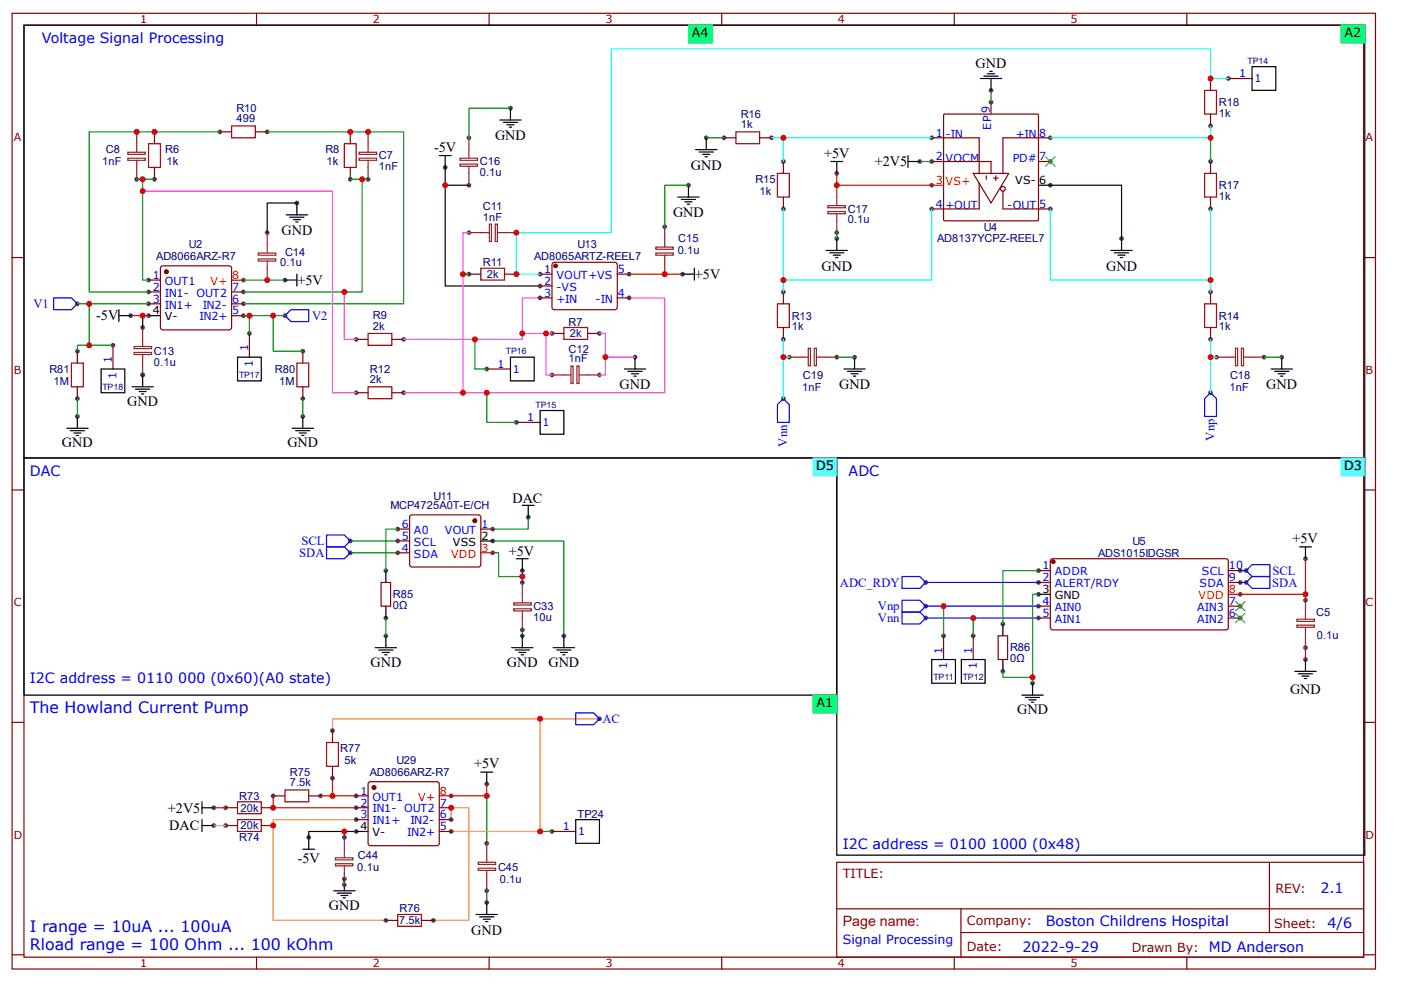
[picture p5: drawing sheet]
<svg xmlns="http://www.w3.org/2000/svg" width="297mm" height="210mm" viewBox="0 0 297 210" stroke-linecap="round" stroke-linejoin="round" font-family="sans-serif">
<defs><g id="words">
<g font-size="3.4" fill="#00f">
<text x="6.3" y="151.3">The Howland Current Pump</text>
<text x="6.3" y="197.8">I range = 10uA ... 100uA</text>
<text x="6.3" y="201.6">Rload range = 100 Ohm ... 100 kOhm</text>
</g>
<g font-size="3" fill="#00f">
<text x="8.9" y="9.1">Voltage Signal Processing</text>
<text x="6.3" y="100.9">DAC</text>
<text x="179.9" y="100.9">ADC</text>
<text x="6.3" y="145">I2C address = 0110 000 (0x60)(A0 state)</text>
<text x="178.7" y="180.2">I2C address = 0100 1000 (0x48)</text>
<text x="280" y="189.6">2.1</text>
<text x="221.8" y="196.4">Boston Childrens Hospital</text>
<text x="281.5" y="196.9">4/6</text>
<text x="216.8" y="201.9">2022-9-29</text>
<text x="256.3" y="201.9">MD Anderson</text>
</g>
<g font-size="3">
<text x="206.8" y="14.4">GND</text>
<text x="105" y="29.8">GND</text>
<text x="92" y="32.2">-5V</text>
<text x="174.7" y="33.5">+5V</text>
<text x="185.5" y="35.3">+2V5</text>
<text x="146.5" y="36.1">GND</text>
<text x="142.7" y="46.1">GND</text>
<text x="59.7" y="49.9">GND</text>
<text x="147.3" y="59.2">+5V</text>
<text x="174.1" y="57.5">GND</text>
<text x="234.5" y="57.5">GND</text>
<text x="63.1" y="60.4">+5V</text>
<text x="20.4" y="68">-5V</text>
<text x="131.4" y="82.6">GND</text>
<text x="177.9" y="82.6">GND</text>
<text x="268.5" y="82.6">GND</text>
<text x="27" y="86.1">GND</text>
<text x="13.1" y="94.9">GND</text>
<text x="60.9" y="94.9">GND</text>
<text x="108.6" y="106.7">DAC</text>
<text x="107.9" y="118">+5V</text>
<text x="274" y="115.2">+5V</text>
<text x="78.5" y="141.4">GND</text>
<text x="107.5" y="141.4">GND</text>
<text x="116.3" y="141.4">GND</text>
<text x="273.5" y="147.2">GND</text>
<text x="215.7" y="151.5">GND</text>
<text x="100.5" y="163">+5V</text>
<text x="35.6" y="172.4">+2V5</text>
<text x="35.9" y="176.2">DAC</text>
<text x="63.1" y="183">-5V</text>
<text x="69.7" y="193">GND</text>
<text x="99.9" y="198.4">GND</text>
</g>
<text font-size="3" fill="#900" x="178.7" y="196.5">Page name:</text>
<g font-size="2.7">
<text x="146.7" y="7.9">A4</text>
<text x="285.1" y="7.9">A2</text>
<text x="173" y="99.7">D5</text>
<text x="285" y="99.7">D3</text>
<text x="173.1" y="150">A1</text>
</g>
<g font-size="2.7" fill="#00f">
<text x="7.1" y="65.4">V1</text>
<text x="66.2" y="67.9">V2</text>
<text x="166.9" y="94.7" transform="rotate(-90 166.9 94.7)">Vnn</text>
<text x="257.5" y="93.5" transform="rotate(-90 257.5 93.5)">Vnp</text>
<text x="63.4" y="118.2">SDA</text>
<text x="63.9" y="115.7">SCL</text>
<text x="178.1" y="124.5">ADC_RDY</text>
<text x="269.7" y="124.5">SDA</text>
<text x="269.8" y="122">SCL</text>
<text x="186.1" y="129.4">Vnp</text>
<text x="186.1" y="132">Vnn</text>
<text x="127.7" y="153.4">AC</text>
<text x="178.7" y="200.3">Signal Processing</text>
</g>
<g font-size="2.7" fill="#800">
<text x="178.7" y="186.2">TITLE:</text>
<text x="270.4" y="189.6">REV:</text>
<text x="205" y="196.3">Company:</text>
<text x="270.1" y="196.8">Sheet:</text>
<text x="205" y="201.8">Date:</text>
<text x="240" y="201.9">Drawn By:</text>
</g>
<g font-size="2.3" fill="#800">
<text x="29.7" y="5">1</text>
<text x="79" y="5">2</text>
<text x="128.4" y="5">3</text>
<text x="177.7" y="5">4</text>
<text x="227" y="5">5</text>
<text x="2.9" y="30">A</text>
<text x="289.5" y="30">A</text>
<text x="2.9" y="79.3">B</text>
<text x="289.5" y="79.3">B</text>
<text x="2.9" y="128.6">C</text>
<text x="289.5" y="128.6">C</text>
<text x="2.9" y="177.9">D</text>
<text x="289.5" y="177.9">D</text>
<text x="29.7" y="205.2">1</text>
<text x="79" y="205.2">2</text>
<text x="128.4" y="205.2">3</text>
<text x="177.7" y="205.2">4</text>
<text x="227" y="205.2">5</text>
</g>
<g font-size="2.3" fill="#00f">
<text x="262.7" y="16.4">1</text>
<text x="266" y="17.4">1</text>
<text x="198.4" y="29">1</text>
<text x="200.5" y="29.2">-IN</text>
<text x="209.9" y="24.1" transform="rotate(-90 209.9 24.1)">9</text>
<text x="210.1" y="27.5" transform="rotate(-90 210.1 27.5)">EP</text>
<text x="215.4" y="29.2">+IN</text>
<text x="220.3" y="29">8</text>
<text x="198.4" y="34">2</text>
<text x="200.5" y="34.3">VOCM</text>
<text x="214.7" y="34.3">PD#</text>
<text x="220.3" y="34">7</text>
<text x="198.4" y="44.1">4</text>
<text x="200.5" y="44.3">+OUT</text>
<text x="213.5" y="44.3">-OUT</text>
<text x="220.3" y="44.1">5</text>
<text x="32.4" y="59.2">1</text>
<text x="115.4" y="57.9">1</text>
<text x="118" y="59.2">VOUT+VS</text>
<text x="131" y="57.9">5</text>
<text x="32.4" y="64.2">3</text>
<text x="32.4" y="61.7">2</text>
<text x="34.9" y="65.5">IN1+</text>
<text x="34.9" y="62.9">IN1- OUT2</text>
<text x="34.9" y="60.4">OUT1</text>
<text x="43" y="65.5">IN2-</text>
<text x="49.2" y="61.7">7</text>
<text x="49.2" y="64.2">6</text>
<text x="115.4" y="60.4">2</text>
<text x="115.4" y="62.9">3</text>
<text x="118" y="61.7">-VS</text>
<text x="118" y="64.2">+IN</text>
<text x="126.3" y="64.2">-IN</text>
<text x="131" y="62.9">4</text>
<text x="42.3" y="68">IN2+</text>
<text x="49.2" y="66.7">5</text>
<text x="23.7" y="77" transform="rotate(-90 23.7 77)">1</text>
<text x="52.6" y="74.5" transform="rotate(-90 52.6 74.5)">1</text>
<text x="53.6" y="77.8" transform="rotate(-90 53.6 77.8)">1</text>
<text x="24.7" y="80.3" transform="rotate(-90 24.7 80.3)">1</text>
<text x="105.5" y="78">1</text>
<text x="108.7" y="79">1</text>
<text x="111.7" y="89.4">1</text>
<text x="115" y="90.4">1</text>
<text x="85.2" y="112">6</text>
<text x="87.8" y="113.3">A0</text>
<text x="94.3" y="113.3">VOUT</text>
<text x="102.1" y="112">1</text>
<text x="85.2" y="117">4</text>
<text x="85.2" y="114.5">5</text>
<text x="87.8" y="118.3">SDA</text>
<text x="87.8" y="115.8">SCL</text>
<text x="221.1" y="120.8">1</text>
<text x="221.1" y="123.3">2</text>
<text x="223.6" y="122.1">ADDR</text>
<text x="223.6" y="124.6">ALERT/RDY</text>
<text x="254.3" y="124.6">SDA</text>
<text x="254.8" y="122.1">SCL</text>
<text x="260.6" y="123.3">9</text>
<text x="260.6" y="120.8">10</text>
<text x="221.1" y="128.4">4</text>
<text x="221.1" y="130.9">5</text>
<text x="223.6" y="129.6">AIN0</text>
<text x="253.8" y="129.6">AIN3</text>
<text x="260.6" y="130.9">6</text>
<text x="260.6" y="128.4">7</text>
<text x="223.6" y="132.1">AIN1</text>
<text x="253.8" y="132.1">AIN2</text>
<text x="199.8" y="138.7" transform="rotate(-90 199.8 138.7)">1</text>
<text x="200.8" y="141.9" transform="rotate(-90 200.8 141.9)">1</text>
<text x="206.1" y="138.7" transform="rotate(-90 206.1 138.7)">1</text>
<text x="207.1" y="141.9" transform="rotate(-90 207.1 141.9)">1</text>
<text x="76.4" y="173.6">3</text>
<text x="76.4" y="171.1">2</text>
<text x="76.4" y="168.6">1</text>
<text x="79" y="172.4">IN1- OUT2</text>
<text x="79" y="169.9">OUT1</text>
<text x="93.3" y="171.1">7</text>
<text x="93.3" y="173.6">6</text>
<text x="79" y="174.9">IN1+</text>
<text x="86.3" y="177.4">IN2+</text>
<text x="87" y="174.9">IN2-</text>
<text x="93.3" y="176.2">5</text>
<text x="119.3" y="176.2">1</text>
<text x="122.6" y="177.2">1</text>
</g>
<g font-size="2.3" fill="#000080">
<text x="50.1" y="23.7">R10</text>
<text x="258.4" y="22.5">R18</text>
<text x="50.1" y="26">499</text>
<text x="157" y="27.2">1k</text>
<text x="157" y="25">R16</text>
<text x="258.4" y="24.8">1k</text>
<text x="21.7" y="35.1">1nF</text>
<text x="22.4" y="32.6">C8</text>
<text x="35" y="32.5">R6</text>
<text x="35.3" y="35.1">1k</text>
<text x="69" y="32.5">R8</text>
<text x="69.3" y="35.1">1k</text>
<text x="80.4" y="33.8">C7</text>
<text x="101.7" y="35.1">C16</text>
<text x="80.4" y="36.1">1nF</text>
<text x="101.7" y="37.4">0.1u</text>
<text x="160.2" y="38.9">R15</text>
<text x="161.1" y="41.4">1k</text>
<text x="258.4" y="40.1">R17</text>
<text x="102.4" y="46.8">1nF</text>
<text x="102.4" y="44.6">C11</text>
<text x="179.7" y="47.4">0.1u</text>
<text x="179.7" y="45.2">C17</text>
<text x="258.4" y="42.4">1k</text>
<text x="40.1" y="52.7">U2</text>
<text x="122.4" y="52.6">U13</text>
<text x="143.7" y="54">0.1u</text>
<text x="143.8" y="51.4">C15</text>
<text x="198.7" y="51.4">AD8137YCPZ-REEL7</text>
<text x="208.6" y="48.9">U4</text>
<text x="33.1" y="55.2">AD8066ARZ-R7</text>
<text x="59.4" y="56.5">0.1u</text>
<text x="60.4" y="54.4">C14</text>
<text x="102.4" y="56.5">R11</text>
<text x="103.2" y="59">2k</text>
<text x="113.2" y="55.2">AD8065ARTZ-REEL7</text>
<text x="79.1" y="70">2k</text>
<text x="79.1" y="67.7">R9</text>
<text x="120.6" y="69.1">R7</text>
<text x="120.8" y="71.6">2k</text>
<text x="167.9" y="70.1">1k</text>
<text x="167.9" y="67.8">R13</text>
<text x="258.4" y="70.1">1k</text>
<text x="258.4" y="67.8">R14</text>
<text x="32.6" y="77.6">0.1u</text>
<text x="32.6" y="75.4">C13</text>
<text x="120.5" y="76.9">1nF</text>
<text x="120.5" y="74.8">C12</text>
<text x="10.5" y="79.1">R81</text>
<text x="11.4" y="81.6">1M</text>
<text x="58.3" y="79.1">R80</text>
<text x="59.2" y="81.6">1M</text>
<text x="78.4" y="81.3">2k</text>
<text x="78.4" y="79">R12</text>
<text x="170.1" y="82.9">1nF</text>
<text x="170.2" y="80.4">C19</text>
<text x="260.7" y="82.9">1nF</text>
<text x="260.8" y="80.4">C18</text>
<text x="91.9" y="106.2">U11</text>
<text x="82.8" y="108.1">MCP4725A0T-E/CH</text>
<text x="232.8" y="118.1">ADS1015IDGSR</text>
<text x="240.1" y="115.5">U5</text>
<text x="83.3" y="129.2">0Ω</text>
<text x="83.3" y="126.9">R85</text>
<text x="113" y="131.7">10u</text>
<text x="113.1" y="129.4">C33</text>
<text x="279.1" y="130.7">C5</text>
<text x="279.2" y="135.5">0.1u</text>
<text x="214.1" y="140.5">0Ω</text>
<text x="214.1" y="138.2">R86</text>
<text x="72.1" y="159.6">R77</text>
<text x="61.4" y="166.8">7.5k</text>
<text x="61.4" y="164.6">R75</text>
<text x="73" y="162.1">5k</text>
<text x="78.4" y="164.7">AD8066ARZ-R7</text>
<text x="84.1" y="162.2">U29</text>
<text x="50.7" y="169.7">R73</text>
<text x="51" y="172.2">20k</text>
<text x="122.4" y="173.5">TP24</text>
<text x="50.7" y="178.5">R74</text>
<text x="51" y="176">20k</text>
<text x="75.8" y="184.7">0.1u</text>
<text x="75.9" y="182.2">C44</text>
<text x="105.6" y="184.8">C45</text>
<text x="105.9" y="187.3">0.1u</text>
<text x="84.6" y="196.1">7.5k</text>
<text x="84.7" y="193.6">R76</text>
</g>
<g font-size="2.3" fill="#f00">
<text x="198.4" y="39">3</text>
<text x="200.5" y="39.3">VS+</text>
<text x="49.2" y="59.2">8</text>
<text x="44.7" y="60.4">V+</text>
<text x="95.6" y="118.3">VDD</text>
<text x="102.1" y="117">3</text>
<text x="260.6" y="125.8">8</text>
<text x="254.1" y="127.1">VDD</text>
<text x="88.7" y="169.9">V+</text>
<text x="93.3" y="168.6">8</text>
</g>
<g font-size="2.3">
<text x="215.2" y="39">VS- 6</text>
<text x="32.4" y="66.7">4</text>
<text x="34.9" y="68">V-</text>
<text x="96" y="115.8">VSS</text>
<text x="102.1" y="114.5">2</text>
<text x="221.1" y="125.8">3</text>
<text x="223.6" y="127.1">GND</text>
<text x="76.4" y="176.2">4</text>
<text x="79" y="177.4">V-</text>
</g>
<g font-size="1.8" fill="#000080">
<text x="264.5" y="13.5">TP14</text>
<text x="107.3" y="75.1">TP16</text>
<text x="21.7" y="82.7">TP18</text>
<text x="50.7" y="80.2">TP17</text>
<text x="113.6" y="86.5">TP15</text>
<text x="197.9" y="144.4">TP11</text>
<text x="204.1" y="144.4">TP12</text>
</g>
</g></defs>
<g fill="none" stroke="#800" stroke-width=".25">
<path d="M2.6 2.8h289v202.8h-289zM5.1 5.3h284v197.8h-284zM54.4 2.8v2.5M103.7 2.8v2.5M153 2.8v2.5M202.3 2.8v2.5M251.6 2.8v2.5M2.6 54.6h2.5M289.1 54.6h2.5M2.6 104h2.5M289.1 104h2.5M2.6 153.3h2.5"/>
<path d="M289.1 153.3h2.5M177.4 182.9h111.7v20.2h-111.7zM177.4 192.8h111.6M203.7 197.9h85.3M203.7 192.8v10.1M269.1 183v14.9M2.6 202.6h2.5M54.4 203.1v2.5M103.7 203.1v2.5M153 203.1v2.5M202.3 203.1v2.5M251.6 203.1v2.5"/>
<path d="M289.1 202.6h2.5"/>
</g>
<circle cx="196.3" cy="128.6" r=".5" fill="#4f4f4f"/>
<path d="M191.2 127.3h3.8l1.3 1.3-1.3 1.3h-3.8z" fill="none" stroke="#00f" stroke-width=".25"/>
<circle cx="51.6" cy="59.4" r=".5" fill="#4f4f4f"/>
<path d="M49.1 59.4h2.5" fill="none" stroke="#f00" stroke-width=".25"/>
<circle cx="51.6" cy="61.9" r=".5" fill="#4f4f4f"/>
<path d="M49.1 61.9h2.5" fill="none" stroke="#800" stroke-width=".25"/>
<circle cx="51.6" cy="64.5" r=".5" fill="#4f4f4f"/>
<path d="M49.1 64.5h2.5" fill="none" stroke="#800" stroke-width=".25"/>
<circle cx="51.6" cy="67" r=".5" fill="#4f4f4f"/>
<path d="M49.1 67h2.5" fill="none" stroke="#800" stroke-width=".25"/>
<circle cx="31.5" cy="67" r=".5" fill="#4f4f4f"/>
<path d="M31.5 67h2.5" fill="none" stroke="#000" stroke-width=".25"/>
<circle cx="31.5" cy="64.5" r=".5" fill="#4f4f4f"/>
<path d="M31.5 64.5h2.5" fill="none" stroke="#800" stroke-width=".25"/>
<circle cx="31.5" cy="61.9" r=".5" fill="#4f4f4f"/>
<path d="M31.5 61.9h2.5" fill="none" stroke="#800" stroke-width=".25"/>
<circle cx="31.5" cy="59.4" r=".5" fill="#4f4f4f"/>
<path d="M200.1 24.3h20v22.5h-20zM31.5 59.4h2.5M34.3 56.5h14.6l.2 .4-.1 12.8-.4 .3-14.3-.1-.3-.4v-12.6z" fill="none" stroke="#800" stroke-width=".25"/>
<circle cx="35.3" cy="57.7" r=".38" fill="#800" stroke="#800" stroke-width=".25"/>
<circle cx="222.7" cy="44.3" r=".5" fill="#4f4f4f"/>
<path d="M220.2 44.3h2.5" fill="none" stroke="#800" stroke-width=".25"/>
<circle cx="222.7" cy="34.3" r=".5" fill="#4f4f4f"/>
<path d="M220.2 34.3h2.5" fill="none" stroke="#800" stroke-width=".25"/>
<circle cx="197.5" cy="39.3" r=".5" fill="#4f4f4f"/>
<path d="M197.5 39.3h2.6" fill="none" stroke="#f00" stroke-width=".25"/>
<circle cx="197.5" cy="29.2" r=".5" fill="#4f4f4f"/>
<path d="M197.5 29.2h2.6" fill="none" stroke="#800" stroke-width=".25"/>
<circle cx="222.7" cy="29.2" r=".5" fill="#4f4f4f"/>
<path d="M220.2 29.2h2.5" fill="none" stroke="#800" stroke-width=".25"/>
<circle cx="197.5" cy="34.3" r=".5" fill="#4f4f4f"/>
<path d="M197.5 34.3h2.6" fill="none" stroke="#800" stroke-width=".25"/>
<circle cx="197.5" cy="44.3" r=".5" fill="#4f4f4f"/>
<path d="M197.5 44.3h2.6" fill="none" stroke="#800" stroke-width=".25"/>
<circle cx="222.7" cy="39.3" r=".5" fill="#4f4f4f"/>
<path d="M220.2 39.3h2.5" fill="none" stroke="#000" stroke-width=".25"/>
<g fill="none" stroke="#800" stroke-width=".25">
<path d="M200.1 29.2h7.5v7.6M200.1 34.3h10v2.5M206.3 36.8h7.6l-3.8 6.3zM207.6 38.8v5.5h-7.5M209.1 37.3v.7M210.6 37.8h1M211.1 37.3v1M220.2 29.2h-7.6v7.6M212.6 40.6v3.7h7.6"/>
<circle cx="212.6" cy="40.1" r=".5"/>
</g>
<circle cx="210.1" cy="21.7" r=".5" fill="#4f4f4f"/>
<path d="M210.1 21.7v2.5" fill="none" stroke="#800" stroke-width=".25"/>
<path d="M76.2 32.3h3.6v.5h-3.6zM76.2 33.6h3.6v.4h-3.6zM78 30.5v1.8M78 34v1.5" fill="none" stroke="#8d2323" stroke-width=".25"/>
<circle cx="78" cy="38" r=".5" fill="#4f4f4f"/>
<path d="M78 35.5v2.5" fill="none" stroke="#8d2323" stroke-width=".25"/>
<circle cx="78" cy="28" r=".5" fill="#4f4f4f"/>
<path d="M27.1 32.3h3.7v.5h-3.7zM27.1 33.6h3.7v.4h-3.7zM29 30.5v1.8M29 34v1.5M78 28v2.5" fill="none" stroke="#8d2323" stroke-width=".25"/>
<circle cx="29" cy="38" r=".5" fill="#4f4f4f"/>
<path d="M29 35.5v2.5" fill="none" stroke="#8d2323" stroke-width=".25"/>
<circle cx="29" cy="28" r=".5" fill="#4f4f4f"/>
<path d="M29 28v2.5M101.9 49.4h1.8M103.7 47.5h.5v3.7h-.5zM105 47.5h.5v3.7h-.5zM105.5 49.4h1.5" fill="none" stroke="#8d2323" stroke-width=".25"/>
<circle cx="109.5" cy="49.4" r=".5" fill="#4f4f4f"/>
<path d="M107 49.4h2.5" fill="none" stroke="#8d2323" stroke-width=".25"/>
<circle cx="99.4" cy="49.4" r=".5" fill="#4f4f4f"/>
<path d="M99.4 49.4h2.5M119.5 79.5h1.6M121.1 77.7h.4v3.7h-.4zM122.3 77.7h.5v3.7h-.5zM122.8 79.5h1.8" fill="none" stroke="#8d2323" stroke-width=".25"/>
<circle cx="117" cy="79.6" r=".5" fill="#4f4f4f"/>
<path d="M117 79.5h2.5" fill="none" stroke="#8d2323" stroke-width=".25"/>
<circle cx="127.1" cy="79.6" r=".5" fill="#4f4f4f"/>
<path d="M28.4 74.8h3.7v.4h-3.7zM28.4 73.5h3.7v.5h-3.7zM30.2 72v1.5M30.2 75.3v1.7M124.6 79.5h2.5" fill="none" stroke="#8d2323" stroke-width=".25"/>
<circle cx="30.2" cy="69.5" r=".5" fill="#4f4f4f"/>
<path d="M30.2 69.5v2.5" fill="none" stroke="#8d2323" stroke-width=".25"/>
<circle cx="30.2" cy="79.6" r=".5" fill="#4f4f4f"/>
<path d="M54.8 53.7h3.7v.4h-3.7zM54.8 54.9h3.7v.5h-3.7zM56.7 51.9v1.7M56.7 55.4v1.5M30.2 77v2.5" fill="none" stroke="#8d2323" stroke-width=".25"/>
<circle cx="56.7" cy="59.4" r=".5" fill="#4f4f4f"/>
<path d="M56.7 56.9v2.5" fill="none" stroke="#8d2323" stroke-width=".25"/>
<circle cx="56.7" cy="49.4" r=".5" fill="#4f4f4f"/>
<path d="M56.7 49.4v2.5M139 52.4h3.7v.5h-3.7zM139 53.7h3.7v.4h-3.7zM140.9 50.6v1.8M140.9 54.1v1.6" fill="none" stroke="#8d2323" stroke-width=".25"/>
<circle cx="140.9" cy="58.2" r=".5" fill="#4f4f4f"/>
<path d="M140.9 55.7v2.5" fill="none" stroke="#8d2323" stroke-width=".25"/>
<circle cx="140.9" cy="48.1" r=".5" fill="#4f4f4f"/>
<path d="M97.5 33.6h3.7v.4h-3.7zM97.5 34.8h3.7v.5h-3.7zM99.4 31.7v1.8M99.4 35.3v1.5M140.9 48.1v2.5" fill="none" stroke="#8d2323" stroke-width=".25"/>
<circle cx="99.4" cy="39.3" r=".5" fill="#4f4f4f"/>
<path d="M99.4 36.8v2.5" fill="none" stroke="#8d2323" stroke-width=".25"/>
<circle cx="99.4" cy="29.2" r=".5" fill="#4f4f4f"/>
<path d="M99.4 29.2v2.5M175.5 43.6h3.7v.5h-3.7zM175.5 44.9h3.7v.4h-3.7zM177.4 41.8v1.8M177.4 45.3v1.5" fill="none" stroke="#8d2323" stroke-width=".25"/>
<circle cx="177.4" cy="49.4" r=".5" fill="#4f4f4f"/>
<path d="M177.4 46.8v2.6" fill="none" stroke="#8d2323" stroke-width=".25"/>
<circle cx="177.4" cy="39.3" r=".5" fill="#4f4f4f"/>
<path d="M177.4 39.3v2.5M260.4 75.8h1.5M261.9 73.9h.5v3.7h-.5zM263.2 73.9h.5v3.7h-.5zM263.7 75.8h1.8" fill="none" stroke="#8d2323" stroke-width=".25"/>
<circle cx="257.9" cy="75.8" r=".5" fill="#4f4f4f"/>
<path d="M257.9 75.8h2.5" fill="none" stroke="#8d2323" stroke-width=".25"/>
<circle cx="268" cy="75.8" r=".5" fill="#4f4f4f"/>
<path d="M169.9 75.8h1.5M171.4 73.9h.4v3.7h-.4zM172.6 73.9h.5v3.7h-.5zM173.1 75.8h1.8M265.5 75.8h2.5" fill="none" stroke="#8d2323" stroke-width=".25"/>
<circle cx="167.3" cy="75.8" r=".5" fill="#4f4f4f"/>
<path d="M167.3 75.8h2.6" fill="none" stroke="#8d2323" stroke-width=".25"/>
<circle cx="177.4" cy="75.8" r=".5" fill="#4f4f4f"/>
<path d="M174.9 75.8h2.5" fill="none" stroke="#8d2323" stroke-width=".25"/>
<path d="M31.5 30.5h2.5v5h-2.5z" fill="none" stroke="#a00000" stroke-width=".25"/>
<circle cx="32.8" cy="28" r=".5" fill="#4f4f4f"/>
<path d="M32.8 28v2.5" fill="none" stroke="#800" stroke-width=".25"/>
<circle cx="32.8" cy="38" r=".5" fill="#4f4f4f"/>
<path d="M32.8 35.5v2.5" fill="none" stroke="#800" stroke-width=".25"/>
<path d="M119.5 69.5h5.1v2.5h-5.1z" fill="none" stroke="#a00000" stroke-width=".25"/>
<circle cx="127.1" cy="70.7" r=".5" fill="#4f4f4f"/>
<path d="M124.6 70.7h2.5" fill="none" stroke="#800" stroke-width=".25"/>
<circle cx="117" cy="70.7" r=".5" fill="#4f4f4f"/>
<path d="M117 70.7h2.5" fill="none" stroke="#800" stroke-width=".25"/>
<path d="M73 30.5h2.5v5h-2.5z" fill="none" stroke="#a00000" stroke-width=".25"/>
<circle cx="74.3" cy="28" r=".5" fill="#4f4f4f"/>
<path d="M74.3 28v2.5" fill="none" stroke="#800" stroke-width=".25"/>
<circle cx="74.3" cy="38" r=".5" fill="#4f4f4f"/>
<path d="M74.3 35.5v2.5" fill="none" stroke="#800" stroke-width=".25"/>
<path d="M78 70.7h5.1v2.6h-5.1z" fill="none" stroke="#a00000" stroke-width=".25"/>
<circle cx="75.5" cy="72" r=".5" fill="#4f4f4f"/>
<path d="M75.5 72h2.5" fill="none" stroke="#800" stroke-width=".25"/>
<circle cx="85.6" cy="72" r=".5" fill="#4f4f4f"/>
<path d="M83.1 72h2.5" fill="none" stroke="#800" stroke-width=".25"/>
<path d="M49.1 26.7h5v2.5h-5z" fill="none" stroke="#a00000" stroke-width=".25"/>
<circle cx="56.7" cy="28" r=".5" fill="#4f4f4f"/>
<path d="M54.1 28h2.6" fill="none" stroke="#800" stroke-width=".25"/>
<circle cx="46.6" cy="28" r=".5" fill="#4f4f4f"/>
<path d="M46.6 28h2.5" fill="none" stroke="#800" stroke-width=".25"/>
<path d="M101.9 56.9h5.1v2.5h-5.1z" fill="none" stroke="#a00000" stroke-width=".25"/>
<circle cx="109.5" cy="58.2" r=".5" fill="#4f4f4f"/>
<path d="M107 58.2h2.5" fill="none" stroke="#800" stroke-width=".25"/>
<circle cx="99.4" cy="58.2" r=".5" fill="#4f4f4f"/>
<path d="M99.4 58.2h2.5" fill="none" stroke="#800" stroke-width=".25"/>
<path d="M78 82.1h5.1v2.5h-5.1z" fill="none" stroke="#a00000" stroke-width=".25"/>
<circle cx="75.5" cy="83.3" r=".5" fill="#4f4f4f"/>
<path d="M75.5 83.3h2.5" fill="none" stroke="#800" stroke-width=".25"/>
<circle cx="85.6" cy="83.3" r=".5" fill="#4f4f4f"/>
<path d="M83.1 83.3h2.5" fill="none" stroke="#800" stroke-width=".25"/>
<path d="M164.8 64.5h2.5v5h-2.5z" fill="none" stroke="#a00000" stroke-width=".25"/>
<circle cx="166.1" cy="61.9" r=".5" fill="#4f4f4f"/>
<path d="M166.1 61.9v2.6" fill="none" stroke="#800" stroke-width=".25"/>
<circle cx="166.1" cy="72" r=".5" fill="#4f4f4f"/>
<path d="M166.1 69.5v2.5" fill="none" stroke="#800" stroke-width=".25"/>
<path d="M255.4 64.5h2.5v5h-2.5z" fill="none" stroke="#a00000" stroke-width=".25"/>
<circle cx="256.7" cy="61.9" r=".5" fill="#4f4f4f"/>
<path d="M256.7 61.9v2.6" fill="none" stroke="#800" stroke-width=".25"/>
<circle cx="256.7" cy="72" r=".5" fill="#4f4f4f"/>
<path d="M256.7 69.5v2.5" fill="none" stroke="#800" stroke-width=".25"/>
<path d="M164.8 36.8h2.5v5h-2.5z" fill="none" stroke="#a00000" stroke-width=".25"/>
<circle cx="166.1" cy="44.3" r=".5" fill="#4f4f4f"/>
<path d="M166.1 41.8v2.5" fill="none" stroke="#800" stroke-width=".25"/>
<circle cx="166.1" cy="34.3" r=".5" fill="#4f4f4f"/>
<path d="M166.1 34.3v2.5" fill="none" stroke="#800" stroke-width=".25"/>
<path d="M156 28h5.1v2.5h-5.1z" fill="none" stroke="#a00000" stroke-width=".25"/>
<circle cx="163.6" cy="29.2" r=".5" fill="#4f4f4f"/>
<path d="M161.1 29.2h2.5" fill="none" stroke="#800" stroke-width=".25"/>
<circle cx="153.5" cy="29.2" r=".5" fill="#4f4f4f"/>
<path d="M153.5 29.2h2.5" fill="none" stroke="#800" stroke-width=".25"/>
<path d="M255.4 36.8h2.5v5h-2.5z" fill="none" stroke="#a00000" stroke-width=".25"/>
<circle cx="256.7" cy="34.3" r=".5" fill="#4f4f4f"/>
<path d="M256.7 34.3v2.5" fill="none" stroke="#800" stroke-width=".25"/>
<circle cx="256.7" cy="44.3" r=".5" fill="#4f4f4f"/>
<path d="M256.7 41.8v2.5" fill="none" stroke="#800" stroke-width=".25"/>
<path d="M255.4 19.2h2.5v5h-2.5z" fill="none" stroke="#a00000" stroke-width=".25"/>
<circle cx="256.7" cy="16.7" r=".5" fill="#4f4f4f"/>
<path d="M256.7 16.7v2.5" fill="none" stroke="#800" stroke-width=".25"/>
<circle cx="256.7" cy="26.7" r=".5" fill="#4f4f4f"/>
<path d="M256.7 24.2v2.5" fill="none" stroke="#800" stroke-width=".25"/>
<circle cx="16.4" cy="64.5" r=".5" fill="#4f4f4f"/>
<path d="M11.4 63.2h3.7l1.3 1.3-1.3 1.2h-3.7z" fill="none" stroke="#00f" stroke-width=".25"/>
<circle cx="60.4" cy="67" r=".5" fill="#4f4f4f"/>
<path d="M61.7 65.7h3.8v2.5h-3.8l-1.3-1.2z" fill="none" stroke="#00f" stroke-width=".25"/>
<path d="M29 38h3.8M30.2 38v21.4h1.3M46.6 28h-27.7v33.9h12.6M56.7 28h28.9v36.5h-34M74.3 38h3.7M76.8 38v23.9h-25.2" fill="none" stroke="#080" stroke-width=".25"/>
<path d="M27.7 67h3.8" fill="none" stroke="#f00" stroke-width=".25"/>
<path d="M30.2 67v2.5" fill="none" stroke="#000" stroke-width=".25"/>
<circle cx="30.2" cy="79.6" r=".5" fill="#4f4f4f"/>
<path d="M30.2 79.5v2.6M28 82.1h4.5M28.7 82.6h3M29.5 83.1h1.5M30 83.6h.5" fill="none" stroke="#000" stroke-width=".25"/>
<path d="M51.6 59.4h8.8" fill="none" stroke="#080" stroke-width=".25"/>
<circle cx="62.9" cy="43.1" r=".5" fill="#4f4f4f"/>
<path d="M60.7 45.6h4.5M61.4 46.1h3.1M62.2 46.6h1.5M62.7 47.1h.5M62.9 43.1v2.5" fill="none" stroke="#000" stroke-width=".25"/>
<path d="M30.2 40.6h40.3v42.7h5M73 61.9v10.1h2.5" fill="none" stroke="#f3c" stroke-width=".25"/>
<path d="M114.5 63.2h-3.8v8.8h-25.1M133.4 63.2h7.5v20.1h-55.3" fill="none" stroke="#f3f" stroke-width=".25"/>
<circle cx="108.2" cy="22.9" r=".5" fill="#4f4f4f"/>
<path d="M99.4 39.3h-5v21.4h20.1M106 25.5h4.5M106.7 26h3M107.5 26.5h1.5M108 27h.5M108.2 22.9v2.6" fill="none" stroke="#000" stroke-width=".25"/>
<path d="M133.4 58.2h11.3" fill="none" stroke="#f00" stroke-width=".25"/>
<circle cx="146" cy="39.3" r=".5" fill="#4f4f4f"/>
<path d="M146 39.3v2.5M143.7 41.8h4.5M144.5 42.3h3M145.2 42.8h1.5M145.7 43.3h.5" fill="none" stroke="#000" stroke-width=".25"/>
<path d="M99.4 49.4h-1.2v33.9M110.7 70.7h5.1v8.8h1.2M127.1 70.7h1.3v8.8h-1.3" fill="none" stroke="#f3f" stroke-width=".25"/>
<circle cx="134.6" cy="75.8" r=".5" fill="#4f4f4f"/>
<path d="M132.4 78.3h4.5M133.1 78.8h3.1M133.9 79.3h1.5M134.4 79.8h.5M134.6 75.8v2.5" fill="none" stroke="#000" stroke-width=".25"/>
<circle cx="149.7" cy="29.2" r=".5" fill="#4f4f4f"/>
<path d="M147.5 31.7h4.5M148.2 32.3h3M149 32.8h1.5M149.5 33.3h.5M149.7 29.2v2.5" fill="none" stroke="#000" stroke-width=".25"/>
<path d="M163.6 29.2h33.9M166.1 29.2v5.1M197.5 44.3v15.1h-31.4v2.5M222.7 44.3v15.1h34v-15.1" fill="none" stroke="#0ff" stroke-width=".25"/>
<circle cx="181.2" cy="75.8" r=".5" fill="#4f4f4f"/>
<path d="M178.9 78.3h4.5M179.7 78.8h3M180.4 79.3h1.5M180.9 79.8h.5M181.2 75.8v2.5" fill="none" stroke="#000" stroke-width=".25"/>
<circle cx="271.8" cy="75.8" r=".5" fill="#4f4f4f"/>
<path d="M269.5 78.3h4.5M270.2 78.8h3.1M271 79.3h1.5M271.5 79.8h.5M271.8 75.8v2.5" fill="none" stroke="#000" stroke-width=".25"/>
<path d="M166.1 72v3.8h1.2M256.7 72v3.8h1.2" fill="none" stroke="#0ff" stroke-width=".25"/>
<circle cx="166.1" cy="84.6" r=".5" fill="#4f4f4f"/>
<path d="M164.8 85.8l1.3-1.2 1.2 1.2v3.8h-2.5z" fill="none" stroke="#00f" stroke-width=".25"/>
<circle cx="256.7" cy="83.3" r=".5" fill="#4f4f4f"/>
<path d="M255.4 84.6l1.3-1.3 1.2 1.3v3.8h-2.5z" fill="none" stroke="#00f" stroke-width=".25"/>
<path d="M166.1 75.8v8.8M256.7 75.8v7.5" fill="none" stroke="#0ff" stroke-width=".25"/>
<path d="M62.9 43.1h-6.2v6.3" fill="none" stroke="#000" stroke-width=".25"/>
<circle cx="177.4" cy="36.8" r=".5" fill="#4f4f4f"/>
<path d="M176.2 34.3h2.5M177.4 34.3v2.5" fill="none" stroke="#000" stroke-width=".25"/>
<circle cx="144.7" cy="58.2" r=".5" fill="#4f4f4f"/>
<path d="M144.7 58.2h2.5M147.2 56.9v2.5" fill="none" stroke="#000" stroke-width=".25"/>
<circle cx="94.4" cy="35.5" r=".5" fill="#4f4f4f"/>
<path d="M93.1 33h2.5M94.4 33v6.3" fill="none" stroke="#000" stroke-width=".25"/>
<path d="M210.1 19.2v2.5" fill="none" stroke="#080" stroke-width=".25"/>
<circle cx="196.3" cy="131.1" r=".5" fill="#4f4f4f"/>
<path d="M191.2 129.9h3.8l1.3 1.2-1.3 1.3h-3.8z" fill="none" stroke="#00f" stroke-width=".25"/>
<path d="M222.9 118.6h37.3l.2 .4v14.4l-.5 .2h-37l-.2-.5v-14.1z" fill="none" stroke="#800" stroke-width=".25"/>
<circle cx="223.3" cy="119.2" r=".38" fill="#800" stroke="#800" stroke-width=".25"/>
<circle cx="220.2" cy="121.1" r=".5" fill="#4f4f4f"/>
<path d="M220.2 121.1h2.5" fill="none" stroke="#800" stroke-width=".25"/>
<circle cx="220.2" cy="123.6" r=".5" fill="#4f4f4f"/>
<path d="M220.2 123.6h2.5" fill="none" stroke="#800" stroke-width=".25"/>
<circle cx="220.2" cy="126.1" r=".5" fill="#4f4f4f"/>
<path d="M220.2 126.1h2.5" fill="none" stroke="#000" stroke-width=".25"/>
<circle cx="220.2" cy="128.6" r=".5" fill="#4f4f4f"/>
<path d="M220.2 128.6h2.5" fill="none" stroke="#800" stroke-width=".25"/>
<circle cx="220.2" cy="131.1" r=".5" fill="#4f4f4f"/>
<path d="M220.2 131.1h2.5" fill="none" stroke="#800" stroke-width=".25"/>
<circle cx="262.9" cy="131.1" r=".5" fill="#4f4f4f"/>
<path d="M260.4 131.1h2.5" fill="none" stroke="#800" stroke-width=".25"/>
<circle cx="262.9" cy="128.6" r=".5" fill="#4f4f4f"/>
<path d="M260.4 128.6h2.5" fill="none" stroke="#800" stroke-width=".25"/>
<circle cx="262.9" cy="126.1" r=".5" fill="#4f4f4f"/>
<path d="M260.4 126.1h2.5" fill="none" stroke="#f00" stroke-width=".25"/>
<circle cx="262.9" cy="123.6" r=".5" fill="#4f4f4f"/>
<path d="M260.4 123.6h2.5" fill="none" stroke="#800" stroke-width=".25"/>
<circle cx="262.9" cy="121.1" r=".5" fill="#4f4f4f"/>
<path d="M260.4 121.1h2.5" fill="none" stroke="#800" stroke-width=".25"/>
<path d="M166.1 44.3v15.1" fill="none" stroke="#0ff" stroke-width=".25"/>
<circle cx="177.4" cy="50.6" r=".5" fill="#4f4f4f"/>
<path d="M175.1 53.1h4.6M175.9 53.6h3M176.7 54.1h1.5M177.2 54.6h.5M177.4 50.6v2.5" fill="none" stroke="#000" stroke-width=".25"/>
<path d="M177.4 49.4v1.2" fill="none" stroke="#080" stroke-width=".25"/>
<circle cx="237.8" cy="50.6" r=".5" fill="#4f4f4f"/>
<path d="M237.8 39.3v13.8M235.5 53.1h4.6M236.3 53.6h3M237 54.1h1.5M237.5 54.6h.5" fill="none" stroke="#000" stroke-width=".25"/>
<path d="M177.4 36.8v2.5h20.1" fill="none" stroke="#f00" stroke-width=".25"/>
<circle cx="218.9" cy="145" r=".5" fill="#4f4f4f"/>
<path d="M216.7 147.5h4.5M217.4 148h3M218.2 148.5h1.5M218.7 149h.5M218.9 145v2.5" fill="none" stroke="#000" stroke-width=".25"/>
<path d="M256.7 59.4v2.5" fill="none" stroke="#0ff" stroke-width=".25"/>
<circle cx="276.8" cy="118.5" r=".5" fill="#4f4f4f"/>
<path d="M275.5 116h2.5M276.8 116v2.5" fill="none" stroke="#000" stroke-width=".25"/>
<path d="M275 132.6h3.7v.5h-3.7zM275 131.4h3.7v.4h-3.7zM276.8 129.9v1.5M276.8 133.1v1.8" fill="none" stroke="#8d2323" stroke-width=".25"/>
<circle cx="276.8" cy="127.3" r=".5" fill="#4f4f4f"/>
<path d="M276.8 127.3v2.6" fill="none" stroke="#8d2323" stroke-width=".25"/>
<circle cx="276.8" cy="137.4" r=".5" fill="#4f4f4f"/>
<path d="M276.8 134.9v2.5" fill="none" stroke="#8d2323" stroke-width=".25"/>
<circle cx="276.8" cy="139.9" r=".5" fill="#4f4f4f"/>
<path d="M276.8 139.9v2.5M274.5 142.4h4.5M275.3 142.9h3M276 143.5h1.5M276.5 144h.5" fill="none" stroke="#000" stroke-width=".25"/>
<path d="M276.8 118.5v7.6h-13.9M276.8 126.1v1.2M276.8 137.4v2.5" fill="none" stroke="#f00" stroke-width=".25"/>
<circle cx="264.2" cy="121.1" r=".5" fill="#4f4f4f"/>
<path d="M265.5 119.8h3.7v2.5h-3.7l-1.3-1.2z" fill="none" stroke="#00f" stroke-width=".25"/>
<circle cx="264.2" cy="123.6" r=".5" fill="#4f4f4f"/>
<path d="M196.3 128.6h23.9M196.3 131.1h23.9M262.9 121.1h1.3M262.9 123.6h1.3M265.5 122.3h3.7v2.5h-3.7l-1.3-1.2z" fill="none" stroke="#00f" stroke-width=".25"/>
<circle cx="196.3" cy="123.6" r=".5" fill="#4f4f4f"/>
<path d="M191.2 122.3h3.8l1.3 1.3-1.3 1.2h-3.8zM196.3 123.6h23.9" fill="none" stroke="#00f" stroke-width=".25"/>
<path d="M5.1 5.3h284.3v91.9h-284.3zM222.7 39.3h15.1M177.4 97.2h112v84.2h-112z" fill="none" stroke="#000" stroke-width=".25"/>
<path d="M128.4 75.8h6.2" fill="none" stroke="#f0f" stroke-width=".25"/>
<path d="M108.2 22.9h-8.8v6.3M146 39.3h-5.1v8.8M149.7 29.2h3.8M16.4 64.5h15.1M51.6 67h8.8M177.4 75.8h3.8M268 75.8h3.8" fill="none" stroke="#080" stroke-width=".25"/>
<circle cx="200.1" cy="134.9" r=".5" fill="#4f4f4f"/>
<path d="M200.1 134.9v5" fill="none" stroke="#800" stroke-width=".25"/>
<path d="M197.5 139.9h5.1v5.1h-5.1z" fill="none" stroke="#000" stroke-width=".25"/>
<circle cx="206.3" cy="134.9" r=".5" fill="#4f4f4f"/>
<path d="M206.3 134.9v5" fill="none" stroke="#800" stroke-width=".25"/>
<path d="M203.8 139.9h5.1v5.1h-5.1z" fill="none" stroke="#000" stroke-width=".25"/>
<path d="M200.1 128.6v6.3M206.3 131.1v3.8" fill="none" stroke="#080" stroke-width=".25"/>
<path d="M115.8 70.7h1.2" fill="none" stroke="#f3f" stroke-width=".25"/>
<circle cx="260.4" cy="16.7" r=".5" fill="#4f4f4f"/>
<path d="M260.4 16.7h5.1" fill="none" stroke="#800" stroke-width=".25"/>
<path d="M265.5 14.1h5v5.1h-5z" fill="none" stroke="#000" stroke-width=".25"/>
<path d="M260.4 16.7h-3.7v-6.3h-127.1v39h-20.1" fill="none" stroke="#0ff" stroke-width=".25"/>
<path d="M98.2 58.2h1.2" fill="none" stroke="#080" stroke-width=".25"/>
<circle cx="109.5" cy="89.6" r=".5" fill="#4f4f4f"/>
<path d="M109.5 89.6h5" fill="none" stroke="#800" stroke-width=".25"/>
<path d="M114.5 87.1h5v5h-5z" fill="none" stroke="#000" stroke-width=".25"/>
<circle cx="103.2" cy="78.3" r=".5" fill="#4f4f4f"/>
<path d="M103.2 78.3h5" fill="none" stroke="#800" stroke-width=".25"/>
<path d="M108.2 75.8h5.1v5h-5.1z" fill="none" stroke="#000" stroke-width=".25"/>
<path d="M100.7 72v6.3h2.5M103.2 83.3v6.3h6.3" fill="none" stroke="#080" stroke-width=".25"/>
<circle cx="27.7" cy="67" r=".5" fill="#4f4f4f"/>
<path d="M25.2 67h2.5M25.2 65.7v2.5" fill="none" stroke="#000" stroke-width=".25"/>
<circle cx="60.4" cy="59.4" r=".5" fill="#4f4f4f"/>
<path d="M60.4 59.4h2.5M62.9 58.2v2.5" fill="none" stroke="#000" stroke-width=".25"/>
<circle cx="52.9" cy="70.7" r=".5" fill="#4f4f4f"/>
<path d="M52.9 70.7v5.1" fill="none" stroke="#800" stroke-width=".25"/>
<path d="M50.4 75.8h5v5h-5z" fill="none" stroke="#000" stroke-width=".25"/>
<path d="M52.9 67v3.7" fill="none" stroke="#080" stroke-width=".25"/>
<circle cx="23.9" cy="73.3" r=".5" fill="#4f4f4f"/>
<path d="M23.9 73.3v5" fill="none" stroke="#800" stroke-width=".25"/>
<path d="M21.4 78.3h5.1v5h-5.1z" fill="none" stroke="#000" stroke-width=".25"/>
<path d="M18.9 64.5v8.8h5" fill="none" stroke="#080" stroke-width=".25"/>
<circle cx="210.1" cy="19.2" r=".5" fill="#4f4f4f"/>
<path d="M207.9 16.7h4.5M208.6 16.2h3M209.4 15.6h1.5M209.9 15.1h.5M210.1 16.7v2.5" fill="none" stroke="#000" stroke-width=".25"/>
<circle cx="195" cy="34.3" r=".5" fill="#4f4f4f"/>
<path d="M192.5 34.3h2.5M192.5 33v2.5" fill="none" stroke="#000" stroke-width=".25"/>
<path d="M195 34.3h2.5" fill="none" stroke="#080" stroke-width=".25"/>
<g fill="#000" stroke="#3c3" stroke-width=".25">
<path d="M261.9 130.1l2.1 2zM264 130.1l-2.1 2z"/>
<path d="M261.9 127.6l2.1 2zM261.9 129.6l2.1-2z"/>
</g>
<path d="M117.1 55.9l.4-.2h13.1l.3 .5-.1 9.3-.4 .2-13.1-.1-.3-.4z" fill="none" stroke="#800" stroke-width=".25"/>
<circle cx="117.8" cy="56.4" r=".38" fill="#800" stroke="#800" stroke-width=".25"/>
<circle cx="114.5" cy="58.2" r=".5" fill="#4f4f4f"/>
<path d="M114.5 58.2h2.5" fill="none" stroke="#800" stroke-width=".25"/>
<circle cx="114.5" cy="60.7" r=".5" fill="#4f4f4f"/>
<path d="M114.5 60.7h2.5" fill="none" stroke="#800" stroke-width=".25"/>
<circle cx="114.5" cy="63.2" r=".5" fill="#4f4f4f"/>
<path d="M114.5 63.2h2.5" fill="none" stroke="#800" stroke-width=".25"/>
<circle cx="133.4" cy="63.2" r=".5" fill="#4f4f4f"/>
<path d="M130.9 63.2h2.5" fill="none" stroke="#800" stroke-width=".25"/>
<circle cx="133.4" cy="58.2" r=".5" fill="#4f4f4f"/>
<path d="M130.9 58.2h2.5" fill="none" stroke="#800" stroke-width=".25"/>
<path d="M256.7 26.7v2.5h-34M109.5 49.4v8.8h5" fill="none" stroke="#0ff" stroke-width=".25"/>
<path d="M256.7 29.2v5.1" fill="none" stroke="#080" stroke-width=".25"/>
<path d="M62.9 77h2.6v5.1h-2.6z" fill="none" stroke="#a00000" stroke-width=".25"/>
<circle cx="64.2" cy="84.6" r=".5" fill="#4f4f4f"/>
<path d="M64.2 82.1v2.5" fill="none" stroke="#800" stroke-width=".25"/>
<circle cx="64.2" cy="74.5" r=".5" fill="#4f4f4f"/>
<path d="M64.2 74.5v2.5" fill="none" stroke="#800" stroke-width=".25"/>
<path d="M15.1 77h2.6v5.1h-2.6z" fill="none" stroke="#a00000" stroke-width=".25"/>
<circle cx="16.4" cy="84.6" r=".5" fill="#4f4f4f"/>
<path d="M16.4 82.1v2.5" fill="none" stroke="#800" stroke-width=".25"/>
<circle cx="16.4" cy="74.5" r=".5" fill="#4f4f4f"/>
<path d="M16.4 74.5v2.5" fill="none" stroke="#800" stroke-width=".25"/>
<circle cx="64.2" cy="88.4" r=".5" fill="#4f4f4f"/>
<path d="M61.9 90.9h4.6M62.7 91.4h3M63.4 91.9h1.6M63.9 92.4h.6M64.2 88.4v2.5" fill="none" stroke="#000" stroke-width=".25"/>
<circle cx="16.4" cy="88.4" r=".5" fill="#4f4f4f"/>
<path d="M14.1 90.9h4.6M14.9 91.4h3M15.6 91.9h1.6M16.1 92.4h.6M16.4 88.4v2.5" fill="none" stroke="#000" stroke-width=".25"/>
<path d="M18.9 73.3h-2.5v1.2M57.9 67v7.5h6.3M16.4 84.6v3.8M64.2 84.6v3.8M104.5 114.8h15v20.1M104.5 117.3h1.2v5h5M110.7 121.1v2.5M110.7 133.6v1.3" fill="none" stroke="#080" stroke-width=".25"/>
<circle cx="110.7" cy="134.9" r=".5" fill="#4f4f4f"/>
<path d="M108.5 137.4h4.5M109.2 137.9h3.1M110 138.4h1.5M110.5 138.9h.5M110.7 134.9v2.5" fill="none" stroke="#000" stroke-width=".25"/>
<path d="M108.9 127.9h3.7v.5h-3.7zM108.9 129.2h3.7v.4h-3.7zM110.7 126.1v1.8M110.7 129.6v1.5" fill="none" stroke="#8d2323" stroke-width=".25"/>
<circle cx="110.7" cy="133.6" r=".5" fill="#4f4f4f"/>
<path d="M110.7 131.1v2.5" fill="none" stroke="#8d2323" stroke-width=".25"/>
<circle cx="110.7" cy="123.6" r=".5" fill="#4f4f4f"/>
<path d="M110.7 123.6v2.5" fill="none" stroke="#8d2323" stroke-width=".25"/>
<circle cx="110.7" cy="121.1" r=".5" fill="#4f4f4f"/>
<path d="M109.5 118.5h2.5M110.7 118.5v2.6" fill="none" stroke="#000" stroke-width=".25"/>
<path d="M112 109.7v2.6h-7.5" fill="none" stroke="#080" stroke-width=".25"/>
<circle cx="112" cy="109.7" r=".5" fill="#4f4f4f"/>
<path d="M110.7 107.2h2.6M112 107.2v2.5" fill="none" stroke="#000" stroke-width=".25"/>
<path d="M74.3 117.3h10M74.3 114.8h10" fill="none" stroke="#080" stroke-width=".25"/>
<circle cx="74.3" cy="117.3" r=".5" fill="#4f4f4f"/>
<path d="M69.2 116h3.8l1.3 1.3-1.3 1.2h-3.8z" fill="none" stroke="#00f" stroke-width=".25"/>
<circle cx="74.3" cy="114.8" r=".5" fill="#4f4f4f"/>
<path d="M69.2 113.5h3.8l1.3 1.3-1.3 1.2h-3.8z" fill="none" stroke="#00f" stroke-width=".25"/>
<circle cx="100.7" cy="110.5" r=".38" fill="#800" stroke="#800" stroke-width=".25"/>
<path d="M86.9 109.5l.4-.3 14.4 .1 .2 .4v10.4l-.5 .2-14.3-.1-.3-.4z" fill="none" stroke="#800" stroke-width=".25"/>
<circle cx="104.5" cy="112.3" r=".5" fill="#4f4f4f"/>
<path d="M101.9 112.3h2.6" fill="none" stroke="#800" stroke-width=".25"/>
<circle cx="104.5" cy="114.8" r=".5" fill="#4f4f4f"/>
<path d="M101.9 114.8h2.6" fill="none" stroke="#000" stroke-width=".25"/>
<circle cx="104.5" cy="117.3" r=".5" fill="#4f4f4f"/>
<path d="M101.9 117.3h2.6" fill="none" stroke="#f00" stroke-width=".25"/>
<circle cx="84.3" cy="117.3" r=".5" fill="#4f4f4f"/>
<path d="M84.3 117.3h2.5" fill="none" stroke="#800" stroke-width=".25"/>
<circle cx="84.3" cy="114.8" r=".5" fill="#4f4f4f"/>
<path d="M84.3 114.8h2.5" fill="none" stroke="#800" stroke-width=".25"/>
<circle cx="84.3" cy="112.3" r=".5" fill="#4f4f4f"/>
<path d="M84.3 112.3h2.5" fill="none" stroke="#800" stroke-width=".25"/>
<circle cx="119.5" cy="134.9" r=".5" fill="#4f4f4f"/>
<path d="M5.1 97.2h172.3v50.3h-172.3zM117.3 137.4h4.5M118 137.9h3.1M118.8 138.4h1.5M119.3 138.9h.5M119.5 134.9v2.5" fill="none" stroke="#000" stroke-width=".25"/>
<path d="M70.5 165.1v3.8" fill="none" stroke="#f00" stroke-width=".25"/>
<path d="M103.2 168.9v10M103.2 189v2.5" fill="none" stroke="#080" stroke-width=".25"/>
<circle cx="65.5" cy="177.7" r=".5" fill="#4f4f4f"/>
<path d="M65.5 177.7v2.5M64.2 180.2h2.5" fill="none" stroke="#000" stroke-width=".25"/>
<circle cx="45.3" cy="171.4" r=".5" fill="#4f4f4f"/>
<path d="M42.8 171.4h2.5M42.8 170.1v2.5" fill="none" stroke="#000" stroke-width=".25"/>
<circle cx="103.2" cy="166.3" r=".5" fill="#4f4f4f"/>
<path d="M101.9 163.8h2.6M103.2 163.8v2.5" fill="none" stroke="#000" stroke-width=".25"/>
<path d="M73 176.4v1.3M73 186.5v1.2" fill="none" stroke="#080" stroke-width=".25"/>
<path d="M114.5 152.5h12.6" fill="none" stroke="#f90" stroke-width=".25"/>
<circle cx="127.1" cy="152.5" r=".5" fill="#4f4f4f"/>
<path d="M122.1 151.3h3.7l1.3 1.2-1.3 1.3h-3.7z" fill="none" stroke="#00f" stroke-width=".25"/>
<circle cx="103.2" cy="191.5" r=".5" fill="#4f4f4f"/>
<path d="M75.5 176.4h-10v1.3M100.9 194h4.6M101.7 194.5h3M102.4 195h1.6M102.9 195.5h.5M103.2 191.5v2.5" fill="none" stroke="#000" stroke-width=".25"/>
<circle cx="73" cy="186.5" r=".5" fill="#4f4f4f"/>
<path d="M70.7 189h4.6M71.5 189.5h3M72.3 190h1.5M72.8 190.5h.5M73 186.5v2.5" fill="none" stroke="#000" stroke-width=".25"/>
<path d="M70.5 155v-2.5h44v23.9h-18.9M75.5 173.9h-17.6v21.4h23.9M95.6 173.9v-2.5h3.8v23.9h-7.5" fill="none" stroke="#f90" stroke-width=".25"/>
<path d="M57.9 168.9v2.5h17.6M68 168.9h7.5" fill="none" stroke="#f00" stroke-width=".25"/>
<path d="M69.2 157.5h2.5v5.1h-2.5z" fill="none" stroke="#a00000" stroke-width=".25"/>
<circle cx="70.5" cy="155" r=".5" fill="#4f4f4f"/>
<path d="M70.5 155v2.5" fill="none" stroke="#800" stroke-width=".25"/>
<circle cx="70.5" cy="165.1" r=".5" fill="#4f4f4f"/>
<path d="M70.5 162.6v2.5" fill="none" stroke="#800" stroke-width=".25"/>
<path d="M84.3 194h5.1v2.5h-5.1z" fill="none" stroke="#a00000" stroke-width=".25"/>
<circle cx="91.9" cy="195.3" r=".5" fill="#4f4f4f"/>
<path d="M89.4 195.3h2.5" fill="none" stroke="#800" stroke-width=".25"/>
<circle cx="81.8" cy="195.3" r=".5" fill="#4f4f4f"/>
<path d="M81.8 195.3h2.5" fill="none" stroke="#800" stroke-width=".25"/>
<path d="M60.4 167.6h5.1v2.5h-5.1z" fill="none" stroke="#a00000" stroke-width=".25"/>
<circle cx="68" cy="168.9" r=".5" fill="#4f4f4f"/>
<path d="M65.5 168.9h2.5" fill="none" stroke="#800" stroke-width=".25"/>
<circle cx="57.9" cy="168.9" r=".5" fill="#4f4f4f"/>
<path d="M57.9 168.9h2.5" fill="none" stroke="#800" stroke-width=".25"/>
<path d="M50.4 173.9h5v2.5h-5z" fill="none" stroke="#a00000" stroke-width=".25"/>
<circle cx="57.9" cy="175.1" r=".5" fill="#4f4f4f"/>
<path d="M55.4 175.1h2.5" fill="none" stroke="#800" stroke-width=".25"/>
<circle cx="47.8" cy="175.1" r=".5" fill="#4f4f4f"/>
<path d="M47.8 175.1h2.6" fill="none" stroke="#800" stroke-width=".25"/>
<path d="M50.4 170.1h5v2.5h-5z" fill="none" stroke="#a00000" stroke-width=".25"/>
<circle cx="57.9" cy="171.4" r=".5" fill="#4f4f4f"/>
<path d="M55.4 171.4h2.5" fill="none" stroke="#800" stroke-width=".25"/>
<circle cx="47.8" cy="171.4" r=".5" fill="#4f4f4f"/>
<path d="M47.8 171.4h2.6" fill="none" stroke="#800" stroke-width=".25"/>
<path d="M101.4 184.2h3.7v.5h-3.7zM101.4 182.9h3.7v.5h-3.7zM103.2 181.4v1.5M103.2 184.7v1.8" fill="none" stroke="#8d2323" stroke-width=".25"/>
<circle cx="103.2" cy="178.9" r=".5" fill="#4f4f4f"/>
<path d="M103.2 178.9v2.5" fill="none" stroke="#8d2323" stroke-width=".25"/>
<circle cx="103.2" cy="189" r=".5" fill="#4f4f4f"/>
<path d="M71.1 182h3.7v.4h-3.7zM71.1 183.3h3.7v.4h-3.7zM73 180.2v1.7M73 183.7v1.5M103.2 186.5v2.5" fill="none" stroke="#8d2323" stroke-width=".25"/>
<circle cx="73" cy="187.7" r=".5" fill="#4f4f4f"/>
<path d="M73 185.2v2.5" fill="none" stroke="#8d2323" stroke-width=".25"/>
<circle cx="73" cy="177.7" r=".5" fill="#4f4f4f"/>
<path d="M73 177.7v2.5" fill="none" stroke="#8d2323" stroke-width=".25"/>
<circle cx="95.6" cy="168.9" r=".5" fill="#4f4f4f"/>
<path d="M93.1 168.9h2.5" fill="none" stroke="#f00" stroke-width=".25"/>
<circle cx="95.6" cy="171.4" r=".5" fill="#4f4f4f"/>
<path d="M93.1 171.4h2.5" fill="none" stroke="#800" stroke-width=".25"/>
<circle cx="95.6" cy="173.9" r=".5" fill="#4f4f4f"/>
<path d="M93.1 173.9h2.5" fill="none" stroke="#800" stroke-width=".25"/>
<circle cx="95.6" cy="176.4" r=".5" fill="#4f4f4f"/>
<path d="M93.1 176.4h2.5" fill="none" stroke="#800" stroke-width=".25"/>
<circle cx="75.5" cy="176.4" r=".5" fill="#4f4f4f"/>
<path d="M75.5 176.4h2.5" fill="none" stroke="#000" stroke-width=".25"/>
<circle cx="75.5" cy="173.9" r=".5" fill="#4f4f4f"/>
<path d="M75.5 173.9h2.5" fill="none" stroke="#800" stroke-width=".25"/>
<circle cx="75.5" cy="171.4" r=".5" fill="#4f4f4f"/>
<path d="M75.5 171.4h2.5" fill="none" stroke="#800" stroke-width=".25"/>
<circle cx="75.5" cy="168.9" r=".5" fill="#4f4f4f"/>
<path d="M75.5 168.9h2.5M78.3 165.9h14.6l.2 .4v12.9l-.5 .2h-14.3l-.3-.5v-12.6z" fill="none" stroke="#800" stroke-width=".25"/>
<circle cx="79.3" cy="167.1" r=".38" fill="#800" stroke="#800" stroke-width=".25"/>
<circle cx="45.3" cy="175.1" r=".5" fill="#4f4f4f"/>
<path d="M42.8 175.1h2.5M42.8 173.9v2.5" fill="none" stroke="#000" stroke-width=".25"/>
<path d="M45.3 171.4h2.5M103.2 166.3v2.6h-7.6" fill="none" stroke="#f00" stroke-width=".25"/>
<path d="M45.3 175.1h2.5" fill="none" stroke="#f90" stroke-width=".25"/>
<circle cx="117" cy="176.4" r=".5" fill="#4f4f4f"/>
<path d="M117 176.4h5.1" fill="none" stroke="#800" stroke-width=".25"/>
<path d="M122.1 173.9h5v5h-5z" fill="none" stroke="#000" stroke-width=".25"/>
<circle cx="81.8" cy="121.1" r=".5" fill="#4f4f4f"/>
<path d="M81.8 121.1v2.5" fill="none" stroke="#000" stroke-width=".25"/>
<circle cx="81.8" cy="131.1" r=".5" fill="#4f4f4f"/>
<path d="M81.8 128.6v2.5" fill="none" stroke="#000" stroke-width=".25"/>
<path d="M80.8 123.6h2v5h-2z" fill="none" stroke="#800" stroke-width=".25"/>
<circle cx="81.8" cy="134.9" r=".5" fill="#4f4f4f"/>
<path d="M79.5 137.4h4.6M80.3 137.9h3M81.1 138.4h1.5M81.6 138.9h.5M81.8 134.9v2.5" fill="none" stroke="#000" stroke-width=".25"/>
<path d="M84.3 112.3h-2.5v8.8M81.8 131.1v3.8" fill="none" stroke="#080" stroke-width=".25"/>
<circle cx="212.6" cy="132.4" r=".5" fill="#4f4f4f"/>
<path d="M212.6 132.4v2.5" fill="none" stroke="#000" stroke-width=".25"/>
<circle cx="212.6" cy="142.4" r=".5" fill="#4f4f4f"/>
<path d="M212.6 139.9v2.5" fill="none" stroke="#000" stroke-width=".25"/>
<path d="M211.6 134.9h2v5h-2z" fill="none" stroke="#800" stroke-width=".25"/>
<path d="M220.2 126.1h-1.3v18.9M220.2 121.1h-7.6v11.3M212.6 142.4v1.3h6.3M114.5 176.4h2.5" fill="none" stroke="#080" stroke-width=".25"/>
<g fill="#0f6" stroke="#0f6" stroke-width=".25">
<path d="M172.4 147.5h5v3.7h-5z"/>
<path d="M284.3 5.3h5.1v3.8h-5.1z"/>
<path d="M146 5.3h5v3.8h-5z"/>
</g>
<g fill="#6cf" stroke="#6cf" stroke-width=".25">
<path d="M284.3 97.2h5.1v3.7h-5.1z"/>
<path d="M172.4 97.2h5v3.7h-5z"/>
</g>
<path d="M221.7 33.3l2 2zM223.7 33.3l-2 2z" fill="#000" stroke="#3c3" stroke-width=".25"/>
<circle cx="30.2" cy="38" r=".5" fill="#4f4f4f"/>
<circle cx="30.2" cy="38" r=".63" fill="#c00"/>
<circle cx="78" cy="28" r=".5" fill="#4f4f4f"/>
<circle cx="78" cy="28" r=".63" fill="#c00"/>
<circle cx="29" cy="28" r=".5" fill="#4f4f4f"/>
<circle cx="29" cy="28" r=".63" fill="#c00"/>
<circle cx="32.8" cy="28" r=".5" fill="#4f4f4f"/>
<circle cx="32.8" cy="28" r=".63" fill="#c00"/>
<circle cx="30.2" cy="67" r=".5" fill="#4f4f4f"/>
<circle cx="30.2" cy="67" r=".63" fill="#c00"/>
<circle cx="74.3" cy="28" r=".5" fill="#4f4f4f"/>
<circle cx="74.3" cy="28" r=".63" fill="#c00"/>
<circle cx="76.8" cy="38" r=".5" fill="#4f4f4f"/>
<circle cx="76.8" cy="38" r=".63" fill="#c00"/>
<circle cx="56.7" cy="59.4" r=".5" fill="#4f4f4f"/>
<circle cx="56.7" cy="59.4" r=".63" fill="#c00"/>
<circle cx="73" cy="61.9" r=".5" fill="#4f4f4f"/>
<circle cx="73" cy="61.9" r=".63" fill="#c00"/>
<circle cx="30.2" cy="40.6" r=".5" fill="#4f4f4f"/>
<circle cx="30.2" cy="40.6" r=".63" fill="#c00"/>
<circle cx="98.2" cy="83.3" r=".5" fill="#4f4f4f"/>
<circle cx="98.2" cy="83.3" r=".63" fill="#c00"/>
<circle cx="256.7" cy="75.8" r=".5" fill="#4f4f4f"/>
<circle cx="256.7" cy="75.8" r=".63" fill="#c00"/>
<circle cx="166.1" cy="75.8" r=".5" fill="#4f4f4f"/>
<circle cx="166.1" cy="75.8" r=".63" fill="#c00"/>
<circle cx="94.4" cy="39.3" r=".5" fill="#4f4f4f"/>
<circle cx="94.4" cy="39.3" r=".63" fill="#c00"/>
<circle cx="166.1" cy="29.2" r=".5" fill="#4f4f4f"/>
<circle cx="166.1" cy="29.2" r=".63" fill="#c00"/>
<circle cx="166.1" cy="59.4" r=".5" fill="#4f4f4f"/>
<circle cx="166.1" cy="59.4" r=".63" fill="#c00"/>
<circle cx="177.4" cy="39.3" r=".5" fill="#4f4f4f"/>
<circle cx="177.4" cy="39.3" r=".63" fill="#c00"/>
<circle cx="256.7" cy="59.4" r=".5" fill="#4f4f4f"/>
<circle cx="256.7" cy="59.4" r=".63" fill="#c00"/>
<circle cx="276.8" cy="126.1" r=".5" fill="#4f4f4f"/>
<circle cx="276.8" cy="126.1" r=".63" fill="#c00"/>
<circle cx="200.1" cy="128.6" r=".5" fill="#4f4f4f"/>
<circle cx="200.1" cy="128.6" r=".63" fill="#c00"/>
<circle cx="115.8" cy="70.7" r=".5" fill="#4f4f4f"/>
<circle cx="115.8" cy="70.7" r=".63" fill="#c00"/>
<circle cx="128.4" cy="75.8" r=".5" fill="#4f4f4f"/>
<circle cx="128.4" cy="75.8" r=".63" fill="#c00"/>
<circle cx="110.7" cy="70.7" r=".5" fill="#4f4f4f"/>
<circle cx="110.7" cy="70.7" r=".63" fill="#c00"/>
<circle cx="98.2" cy="58.2" r=".5" fill="#4f4f4f"/>
<circle cx="98.2" cy="58.2" r=".63" fill="#c00"/>
<circle cx="103.2" cy="83.3" r=".5" fill="#4f4f4f"/>
<circle cx="103.2" cy="83.3" r=".63" fill="#c00"/>
<circle cx="100.7" cy="72" r=".5" fill="#4f4f4f"/>
<circle cx="100.7" cy="72" r=".63" fill="#c00"/>
<circle cx="52.9" cy="67" r=".5" fill="#4f4f4f"/>
<circle cx="52.9" cy="67" r=".63" fill="#c00"/>
<circle cx="18.9" cy="64.5" r=".5" fill="#4f4f4f"/>
<circle cx="18.9" cy="64.5" r=".63" fill="#c00"/>
<circle cx="140.9" cy="58.2" r=".5" fill="#4f4f4f"/>
<circle cx="140.9" cy="58.2" r=".63" fill="#c00"/>
<circle cx="256.7" cy="29.2" r=".5" fill="#4f4f4f"/>
<circle cx="256.7" cy="29.2" r=".63" fill="#c00"/>
<circle cx="109.5" cy="58.2" r=".5" fill="#4f4f4f"/>
<circle cx="109.5" cy="58.2" r=".63" fill="#c00"/>
<circle cx="109.5" cy="49.4" r=".5" fill="#4f4f4f"/>
<circle cx="109.5" cy="49.4" r=".63" fill="#c00"/>
<circle cx="256.7" cy="16.7" r=".5" fill="#4f4f4f"/>
<circle cx="256.7" cy="16.7" r=".63" fill="#c00"/>
<circle cx="57.9" cy="67" r=".5" fill="#4f4f4f"/>
<circle cx="57.9" cy="67" r=".63" fill="#c00"/>
<circle cx="18.9" cy="73.3" r=".5" fill="#4f4f4f"/>
<circle cx="18.9" cy="73.3" r=".63" fill="#c00"/>
<circle cx="70.5" cy="168.9" r=".5" fill="#4f4f4f"/>
<circle cx="70.5" cy="168.9" r=".63" fill="#c00"/>
<circle cx="103.2" cy="168.9" r=".5" fill="#4f4f4f"/>
<circle cx="103.2" cy="168.9" r=".63" fill="#c00"/>
<circle cx="73" cy="176.4" r=".5" fill="#4f4f4f"/>
<circle cx="73" cy="176.4" r=".63" fill="#c00"/>
<circle cx="57.9" cy="175.1" r=".5" fill="#4f4f4f"/>
<circle cx="57.9" cy="175.2" r=".63" fill="#c00"/>
<circle cx="95.6" cy="171.4" r=".5" fill="#4f4f4f"/>
<circle cx="95.6" cy="171.4" r=".63" fill="#c00"/>
<circle cx="57.9" cy="171.4" r=".5" fill="#4f4f4f"/>
<circle cx="57.9" cy="171.4" r=".63" fill="#c00"/>
<circle cx="110.7" cy="122.3" r=".5" fill="#4f4f4f"/>
<circle cx="110.7" cy="122.3" r=".63" fill="#c00"/>
<circle cx="206.3" cy="131.1" r=".5" fill="#4f4f4f"/>
<circle cx="206.3" cy="131.1" r=".63" fill="#c00"/>
<circle cx="218.9" cy="143.7" r=".5" fill="#4f4f4f"/>
<circle cx="218.9" cy="143.7" r=".63" fill="#c00"/>
<circle cx="114.5" cy="176.4" r=".5" fill="#4f4f4f"/>
<circle cx="114.5" cy="176.4" r=".63" fill="#c00"/>
<circle cx="114.5" cy="152.5" r=".5" fill="#4f4f4f"/>
<circle cx="114.5" cy="152.5" r=".63" fill="#c00"/>
<use href="#words"/>
</svg>
